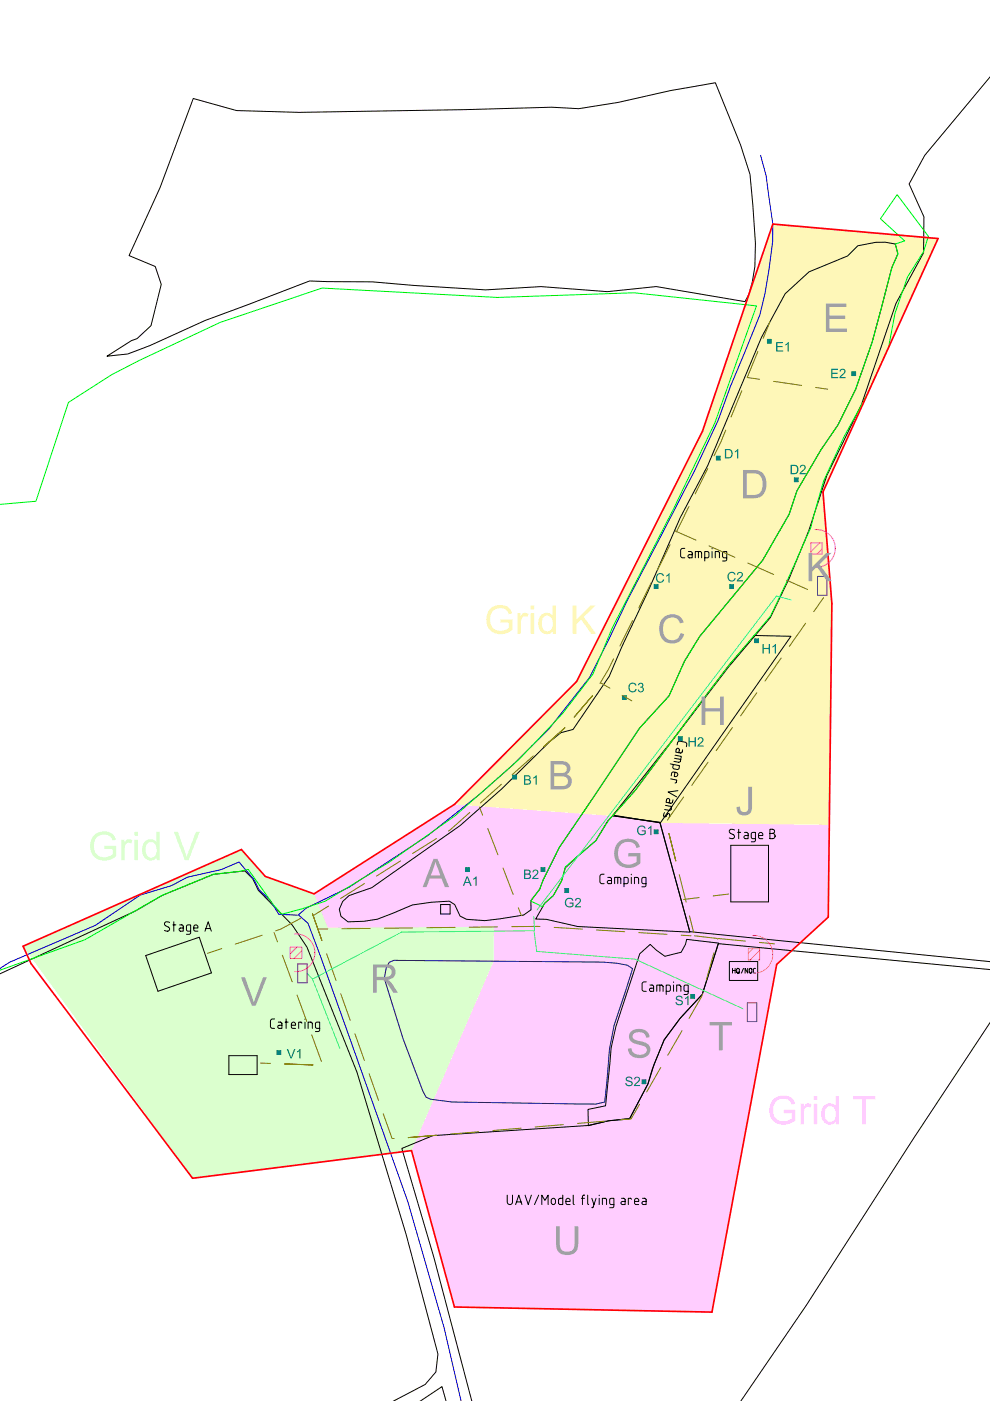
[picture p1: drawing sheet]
<svg xmlns="http://www.w3.org/2000/svg" width="210mm" height="297mm" viewBox="0 0 210 297" stroke-linecap="round" stroke-linejoin="round" font-family="sans-serif">
<path d="M66.6 189.5l29.7-18.9 33.6 2.4 10.1 1.5 35.8 .4-.2 19.6-11 10-13.7 73.7-54.6-1.1-9.1-33.1 17.4-40.2 .1-7.3-35.2 .5z" fill-rule="evenodd" fill="#ffcdff"/>
<path d="M163.8 47.5l35.1 3.1-24.4 53.7 1.9 23.7-.6 46.9-35.8-.4-10.1-1.5-33.6-2.4 25.9-26.1 26.7-53.1z" fill-rule="evenodd" fill="#fef7b8"/>
<path d="M4.9 200.6l46.2-20.5 5.1 5.7 10.4 3.7 2.9 7.2 35.2-.2-.1 7.3-17.4 40.2-46.4 5.8z" fill-rule="evenodd" fill="#dbffce"/>
<path d="M82.5 204l1-.4 44.4 .4 3 .2 2.1 .4 1.1 .8-3.9 12-1 5.1-1 11.1-1.9 .5-30.5-.5-4.5-.5-1-.5-.6-1.2-4.2-11.1-4-12.8 .4-2.3z" fill="none" stroke="#000080" stroke-width=".21"/>
<g fill="none" stroke="#000" stroke-width=".21">
<path d="M210 16.3l-13.9 16.6-3.3 6.1 3.1 7-.1 7.6-5.8 10.7-7.3 21.4-7.4 15.1-3.8 11.7-4.2 10.1-4 8.3-8.9 10.6-10.6 13.8-13.9 17.7 10 1.3 6.4 23.2 63.7 6.4M41 20.9l9.2 2.5 13.2 .4 35.3-.6 18.3-.5 5.7 .3 8.4-1.3 11-2.5 9.6-1.7 5.3 13.2 2 6.3 1.2 14.6-.2 4.9-.5 3.3-.8 2.6-.7 1.5-18.9-3.1-10.3 1-14.1-1-11.8 .7-15.2-1-8.8-.8-13.3-.1-22.1 8.4-11.7 5.3-4.7 1.7-4.4 .5 5.2-3.3 1.1-.4 3-2.8 2.2-8.7-1.3-3.8-5.5-2.3 6.5-14.5zM166.5 62.3l5-4.7 8.2-3.3 2.2-2.2 3.8-.7 2-.1 2.1 .4 .6 2.1-1.3 3-4.2 15.7-3.5 10-3.7 7.5-3.6 5.4-5.1 8.7-1.7 4.9-5.6 9.8-13.4 16.1-3.2 5.3-3.2 7.3-6.3 6.9-17 25.3-3.4 6.8-.8 2-1.8 2.4v2l-1.6 1.1-4.9 .8-3.3 .4-3.9-.3-1.4-.7-1.1-2.4-1.1-.7-3.8 .2-4.1 .6-7.4 3-2.8 .4-3.4 .1-1.5-1.1-.4-1.5 .8-1.7 1.3-1.2 4.8-1.7 18.7-13.1 8.8-7.8 10.2-10 2.4-2 2.6-.7 7.7-11.2 2.6-6.2 5.5-11.6 6.9-15.9 5.9-11 11.3-27.2zM145.2 116.3h-.7l-.2 .4 .1 1.3 .4 .3h.4M146 116.9l.6 .1 .2 .3v1h-.6a.33 .33 0 0 1-.3-.4 .33 .33 0 0 1 .3-.3h.6M147.4 118.3v-1.4h1l.3 .2 .1 1.2M148.1 116.9v1.4M149.4 118.3l.9-.2v-.8l-.2-.3-.7-.1v2M151 116.3v.1M151 116.9v1.4M151.6 118.3v-1.4l.9 .2v1.2M154.1 118.3l-.9-.2v-.8l.2-.3 .7-.1v1.7l-.2 .3h-.7"/>
<path d="M160 134.7l7.7 .2-27.7 39.6-10-1.7 4.8-5.3 19.6-26.3zM143.6 157.9l.1-.6 .5-.2 1.3 .4 .1 .1-.1 .7M144.7 158.9l-.1 .6-.3 .1-1-.1 .1-.6a.34 .34 0 0 1 .4-.3 .34 .34 0 0 1 .2 .4l-.1 .6M129.9 172.9l10 1.5 6.4 23.2-23.8-1.2-6.7-1.5-2.2-.1 1.9-3.3 1.8-1.6 1.7-3.1 .9-2.8 6.4-5.8 2.5-4.1zM140.9 172.3l-.2 .5a.28 .28 0 0 0 .1 .4 .28 .28 0 0 0 .4-.1l.4-.6a.46 .46 0 0 1 .5 .4 .46 .46 0 0 1-.3 .5M141.1 170.7l1.3 .3-.3 .8-1.2-.2M142.1 161.9l2 .4-.2 .7-.3 .1-.8-.2-.1-.3 .1-.5M142.2 165.1l1.3 .3-.1 .4-.3 .2M142.7 169.6l-.2 .6-.3 .1-1-.2 .1-.6a.34 .34 0 0 1 .4-.2 .34 .34 0 0 1 .3 .4l-.1 .5M143 160.8l1.3 .2M143.1 163.7l-.1 .9a.47 .47 0 0 0 .6-.2 .47 .47 0 0 0-.3-.6l-.5-.1-.3 .1-.2 .7M143.1 160.1l1.4 .3-.3 1.1-.3 .1-1-.2"/>
<path d="M143.7 167.6l-2.1 .3 1.9 1M154.9 179.2h8v12h-8zM155.7 176l-.2-.1a.51 .51 0 0 0-.7 0 .51 .51 0 0 0 .1 .8l.6 .3a.51 .51 0 0 1 .1 .7 .51 .51 0 0 1-.8 0h-.2M156.4 176.5h.7M156.6 175.8v2M157.8 176.5h.6l.2 .3v1h-.5a.33 .33 0 0 1-.4-.3 .33 .33 0 0 1 .4-.4h.5M160.2 177.8l-.9-.2v-.8l.1-.3h.8v1.6l-.2 .3-.7 .1M160.8 177.1h.9a.47 .47 0 0 0-.3-.6 .47 .47 0 0 0-.6 .4v.6l.2 .3h.7M163.2 175.8h.6a.44 .44 0 0 1 .4 .4 .44 .44 0 0 1-.4 .5 .56 .56 0 0 1 .5 .6 .56 .56 0 0 1-.5 .5h-.6zM163.2 176.7h.6M36 195.6l-.2-.1a.51 .51 0 0 0-.8 0 .51 .51 0 0 0 .1 .8l.6 .3a.51 .51 0 0 1 .1 .7 .51 .51 0 0 1-.7 .1l-.2-.1M36.6 196.1h.7"/>
<path d="M36.9 195.4v2M38.1 196.1h.6l.2 .3v1h-.6a.33 .33 0 0 1-.3-.3 .33 .33 0 0 1 .3-.3h.6M40.4 197.4h-.5l-.3-.1-.1-.9 .2-.3h.7v1.7l-.2 .2-.7 .1M41.1 196.8h.9a.46 .46 0 0 0-.3-.7 .46 .46 0 0 0-.6 .4v.8l.3 .1h.6M43.5 197.4l.6-2 .7 2M43.7 196.9h.9M93.4 191.8h2v2h-2zM128.1 185.3l-.7 .1-.2 .4v1.3l.4 .2h.5M128.9 186l.6 .1 .1 .2v1h-.5a.33 .33 0 0 1-.4-.3 .33 .33 0 0 1 .4-.3h.5M130.3 187.3v-1.3l1.2 .1 .1 .2v1M131 186v1.3M132.3 187.3l.8-.1 .1-.9-.2-.2-.7-.1v2"/>
<path d="M133.9 185.3v.2M133.9 186v1.3M134.5 187.3v-1.3h.6l.3 .2v1.1M137 187.3h-.6l-.3-.1v-.9l.1-.2 .8-.1v1.7l-.2 .3h-.7M0 206.5l28.9-13.4 5.5-3.3 10.9-4.4 6.6-.8 1.7 1.7 1.2 2.4 7.2 7.4 3.1 4.7 10.6 26.5 10.4 34.4 6.8 25.4-.5 3.8-2.3 2.6-6.8 3.6M30.9 202.6l11.3-3.9 2.6 7.6-11.3 3.9zM58.2 216l-.7 .1-.2 .4 .1 1.3 .4 .2h.4M59 216.7l.6 .1 .2 .2v1h-.6a.33 .33 0 0 1-.3-.3 .33 .33 0 0 1 .3-.3h.6M60.4 216.7h.7M60.7 216v2M61.8 217.4h.9a.46 .46 0 0 0-.3-.7 .46 .46 0 0 0-.6 .4l.1 .9h.8M64 216.9l-.2-.2h-.5v1.3"/>
<path d="M64.7 216v.1M64.7 216.7v1.3M65.3 218v-1.3l.9 .2v1.1M67.8 218h-.6l-.3-.1v-.9l.1-.2 .8-.1v1.7l-.2 .3h-.7M135.6 202.2l2.3-2 1.2 1.2 1.9 1.3 3.4-.8 .9-1.7 .3-1 6.8 .7-3.5 10.9-4.8 5.2-3.3 4.5-2.1 5-1.3 4.2-3.9 7.5-4.4 .4-4.4 1.1v-3.5l3.7-.8 1.2-12.2 1-4.5zM137 208.2h-.7l-.2 .4 .1 1.4 .4 .2h.4M137.8 208.8l.6 .1 .2 .3v1h-.6a.33 .33 0 0 1-.3-.4 .33 .33 0 0 1 .3-.3h.6M139.2 210.2v-1.4h1l.3 .2 .1 1.2M139.9 208.8v1.4M141.2 210.2h.6l.3-.2v-.8l-.1-.3-.8-.1v2M142.8 208.2v.1M142.8 208.8v1.4"/>
<path d="M143.5 210.2v-1.4l.8 .2 .1 1.2M145.9 210.2l-.8-.2-.1-.8 .2-.3 .7-.1v1.7l-.2 .3h-.7M154.6 203.9h6v4h-6zM155.3 205.3v1M155.3 205.8h.6M155.9 205.3v1M156.3 205.4l.2-.1 .2 .2v.6l-.2 .2-.3-.2zM156.5 206.1l.4 .2M157.6 205.3l-.4 1M158.5 205.3v1l-.5-1v1M158.9 205.4l.3-.1 .2 .2v.6l-.2 .2-.3-.2zM160.2 205.3l-.4 .1-.1 .1 .1 .7 .4 .1"/>
<path d="M210 205.6l-57.7-5.5-3.4 10.7-4.6 5-3.5 4.6-2.5 6.2-.9 3.2-3.9 7.3-4.6 .6-4.3 .9-32.8 2.2-6.6 2.7 6.8 23.1 8 30.5M210 216.7l-16.3 24.7-22.8 35.4-13.9 20.3M48.5 223.8h6v4h-6zM107.5 253.4v1.4a.56 .56 0 0 0 .6 .6 .56 .56 0 0 0 .6-.6v-1.4M109.3 255.4l.7-2 .7 2M109.5 254.8h1M111.3 253.4l.7 2 .7-2M114.2 253.4l-.9 2M114.9 255.4v-2l.6 1.1 .7-1.1v2M117.1 254.1a.45 .45 0 0 1 .7 .4v.4a.44 .44 0 0 1-.5 .5 .44 .44 0 0 1-.4-.5v-.4zM119.3 253.4v2l-.7-.1-.2-.2 .1-.9 .8-.1M120 254.7h.9a.46 .46 0 0 0-.3-.6 .46 .46 0 0 0-.6 .4l.2 .8 .7 .1"/>
<path d="M121.5 253.4v1.8l.3 .2M123.3 254.1h.6M123.9 253.4h-.2l-.2 .3v1.7M124.6 253.4v1.8l.2 .2M125.5 254.1l.4 1.3M126.4 254.1l-.6 1.8-.3 .2M127 253.4v.1M127 254.1v1.3M127.7 255.4v-1.3l.9 .1v1.2M130.2 255.4l-.9-.2v-.8l.1-.3h.8v1.6l-.2 .3-.7 .1M131.8 254.1h.6l.1 .3v1h-.5a.33 .33 0 0 1-.3-.3 .33 .33 0 0 1 .3-.4h.5M133.9 254.3l-.2-.2h-.5v1.3"/>
<path d="M134.5 254.7h.9a.46 .46 0 0 0-.3-.6 .46 .46 0 0 0-.6 .4l.1 .7 .8 .2M136.2 254.1h.6l.2 .3v1h-.6a.33 .33 0 0 1-.3-.3 .33 .33 0 0 1 .3-.4h.6M89 297.1l4.7-3.1 .9 3.1"/>
</g>
<path d="M161.3 32.9l1.1 4.3 1.5 10.3-.1 3.8-.7 5.7-.9 5.2-1.1 4.5-6.2 15.2-2.6 7.1-5 10.8-14.3 27.6-4 8.2-4 8-8.6 10.9-7.7 7.7-7.1 6.3-10.9 8.7-16.7 10.9-9.1 4.4-1.6 1.4M63.1 194l-4-.2-1.8-2.8-2.4-2.4-1.1-2.2-3.1-3.6-3.8 1.6-7.2 1.6-3.5 1.8-6.5 2-9.5 6.4-18.2 7.8-2 1.3M63.3 194l2 1.7 2.6 7 18.6 52.1 7.7 26.7 3.6 15.6" fill="none" stroke="#00f" stroke-width=".21"/>
<path d="M190.2 41.3l6.6 8.8-1 3.2-3.4 5.4-2.7 7.8-1.3 7.2-4.6 10-4.8 8.9-4.4 9.4-2.7 9.8-5.3 11.9-3.2 6.9-8.6 10.1-20.4 27.2-5.3 6-2.8 4.3-6.4 5.6-.8 3-1.8 3.1-1.8 1.6-.5 .7-2.5-1.2 1.9-2.5 .7-1.7 3.5-7.2 17-25.2 6.3-6.9 3.2-7.3 3.3-5.3 13.3-16.1 5.6-9.7 1.7-5.1 5-8.5 3.7-5.5 3.6-7.4 3.6-9.9 4.2-16 1.3-2.9-.6-2.1 2-.6-5.1-4.7zM-.1 106.9l7.7-.6 6.9-21 9.2-5.9 5.8-3 17.2-8.1 21.6-7.2 37.2 2 28.9-1 26 2.7-8.8 24.9-8.9 18.3-12.8 25-4.2 9.9-6.5 8.4-9.2 9.7-13.5 12-14 9.8-13.6 8.3-4.8 1.6-4.4 1.1-1.7-1.9-5.4-7.6-1.9 .5-5.5 .5-10.9 4.5-16.3 9.4-18.1 6.5" fill="none" stroke="#0f0" stroke-width=".21"/>
<path d="M198.9 50.6l-35-3.1-15 43.9-26.6 53.1-26 26-29.7 19-10.3-3.7-5.1-5.7-46.3 20.5 1.7 3.7 34.2 45.5 46.4-5.9 9.1 33.2 54.6 1.1 13.8-73.7 10.9-10.1 .8-66.4" fill="none" stroke="#f00" stroke-width=".35"/>
<g fill="none" stroke="#808000" stroke-width=".21">
<path d="M160.7 74.5l-2.3 5.6M163.3 68.2l-1.5 3.5M150.1 99.3l-2.7 5.4M153.9 91.2l-1 2.5-1.5 2.9M157.3 82.8l-2.3 5.6M142.1 115.5l-2.7 5.3M146.1 107.4l-2.7 5.4M130.1 139.7l-1.2 2.3-1.7 2.9M134.1 131.6l-2.7 5.4M138.1 123.5l-2.7 5.4M119.8 154.3l-4.5 4M125.6 147.5l-3.9 4.5"/>
<path d="M92.5 177.8l-5 3.2M99.6 172.2l-4.5 4M101.7 171.1l.6 1.7M103.4 175.6l2.2 5.6M106.3 166.3l-4.5 3.9M113.1 160.3l-4.5 4M55.6 198.3l-5.7 1.9M58.1 197.7l.7 2M63.8 194.7l-4.2 2.3-1.2 .3M66.2 193.7l2 5.7M69.5 196.9l-2.1 .1M69.7 192.1l-3.3 2"/>
<path d="M77.3 187.3l-5.1 3.2M78.5 196.8l-6 .1M84.9 182.5l-5.1 3.2M87.5 196.7l-6 .1M96.5 196.6l-6 .1M105.5 196.5l-6 .1M106.7 184l2.1 5.6M109.9 192.4l.7 1.8M114.5 196.4l-6 .1M117.5 196.6l6 .4M126.5 197.2l6 .3M135.4 197.7l6 .4"/>
<path d="M144.4 198.3l2.1 .1M147.2 198.4l4.9 .6M148.2 190.3l-3.3 .4M152.2 199.1v-.1l5.8 .5M154.5 189.5l-3.3 .4M161 199.8l3.2 .3M47 201.1l-3 1M59.9 202.5l2 5.6M63 211l2 5.6M66.1 219.4l2.1 5.6M69.2 202.2l2 5.7M72.2 210.7l2.1 5.6"/>
<path d="M75.3 219.2l2 5.6M144.6 218.5l-3 5.2M148.9 210.7l-.1 .5-2.7 4.7M151.4 202l-1.6 5.8M55.2 225.4l2.1 .1M60.3 225.6l6 .2M78.3 227.7l2 5.6M81.3 236.1l1.8 5.3h.5M101.5 239.9l-6 .5M110.5 239.2l-6 .5M119.4 238.4l-5.9 .5M128.4 237.7l-6 .5"/>
<path d="M135.6 234.1l-1.8 3.1-2.4 .2M140.1 226.3l-3 5.2M92.5 240.7l-5.9 .5"/>
</g>
<path d="M136.1 229h.8v.8h-.8z" fill-rule="evenodd" fill="#008080"/>
<path d="M136.1 229h.8v.8h-.8z" fill="none" stroke="#008080" stroke-width=".21"/>
<path d="M146.4 210.9h.8v.8h-.8z" fill-rule="evenodd" fill="#008080"/>
<path d="M146.5 210.8h.8v.8h-.8z" fill="none" stroke="#008080" stroke-width=".21"/>
<path d="M98.7 184h.8v.8h-.8z" fill-rule="evenodd" fill="#008080"/>
<path d="M98.7 184h.8v.8h-.8z" fill="none" stroke="#008080" stroke-width=".21"/>
<path d="M131.9 147.5h.8v.8h-.8z" fill-rule="evenodd" fill="#008080"/>
<path d="M132 147.5h.8v.8h-.8z" fill="none" stroke="#008080" stroke-width=".21"/>
<path d="M138.7 124h.8v.8h-.8z" fill-rule="evenodd" fill="#008080"/>
<path d="M138.7 124h.8v.8h-.8z" fill="none" stroke="#008080" stroke-width=".21"/>
<path d="M180.6 78.8h.8v.8h-.8z" fill-rule="evenodd" fill="#008080"/>
<path d="M180.6 78.8h.8v.8h-.8z" fill="none" stroke="#008080" stroke-width=".21"/>
<path d="M168.4 101.3h.8v.8h-.8z" fill-rule="evenodd" fill="#008080"/>
<path d="M168.4 101.3h.8v.8h-.8z" fill="none" stroke="#008080" stroke-width=".21"/>
<path d="M108.7 164.4h.8v.8h-.8z" fill-rule="evenodd" fill="#008080"/>
<path d="M108.7 164.4h.8v.8h-.8z" fill="none" stroke="#008080" stroke-width=".21"/>
<path d="M114.7 184h.8v.8h-.8z" fill-rule="evenodd" fill="#008080"/>
<path d="M114.7 184h.8v.8h-.8z" fill="none" stroke="#008080" stroke-width=".21"/>
<path d="M154.7 124h.8v.8h-.8z" fill-rule="evenodd" fill="#008080"/>
<path d="M154.7 124h.8v.8h-.8z" fill="none" stroke="#008080" stroke-width=".21"/>
<path d="M160 135.5h.8v.8h-.8z" fill-rule="evenodd" fill="#008080"/>
<path d="M160 135.4h.8v.8h-.8z" fill="none" stroke="#008080" stroke-width=".21"/>
<path d="M58.7 222.8h.8v.8h-.8z" fill-rule="evenodd" fill="#008080"/>
<path d="M58.7 222.8h.8v.8h-.8z" fill="none" stroke="#008080" stroke-width=".21"/>
<path d="M62.5 198l1.6 .2 1.3 .8 1 1.2 .4 1.6-.3 1.6-1 1.5-1.3 .8-1.7 .3M159.6 198.3l1.6 .3 1.4 .8 .9 1.2 .4 1.6-.3 1.6-.9 1.4-1.5 .9-1.6 .2M61.6 200.8h2.4v2.4h-2.4zM63 200.8l-1.4 1.4M64 201.6l-1.6 1.6M158.7 201.1h2.4v2.4h-2.4zM159.6 201.1l-.9 1M161.1 203.3l-.3 .2M161.1 201.5l-2.1 2" fill="none" stroke="#f0f" stroke-width=".21"/>
<path d="M151.9 96.7h.8v.8h-.8z" fill-rule="evenodd" fill="#008080"/>
<path d="M151.9 96.7h.8v.8h-.8z" fill="none" stroke="#008080" stroke-width=".21"/>
<path d="M143.8 156.2h.8v.8h-.8z" fill-rule="evenodd" fill="#008080"/>
<path d="M143.8 156.2h.8v.8h-.8z" fill="none" stroke="#008080" stroke-width=".21"/>
<path d="M138.7 176h.8v.8h-.8z" fill-rule="evenodd" fill="#008080"/>
<path d="M138.7 176h.8v.8h-.8z" fill="none" stroke="#008080" stroke-width=".21"/>
<path d="M167.8 127.2l-3.2-.8-50.8 66.5M113.2 194.3l.1 3-28.2 .3-18.8 10M113.2 197.5l.6 4.2 20.9 1.7 22.8 10.5M65.1 206.4l1.2 1.2M66.3 207.6l5.8 14.7" fill="none" stroke="#0ff" stroke-width=".21"/>
<path d="M198.9 50.6l-24.4 53.7 1.9 23.7" fill="none" stroke="#f00" stroke-width=".35"/>
<g fill="none" stroke="#808000" stroke-width=".21">
<path d="M143.1 112.5l4.5 2M150.3 115.7l5.5 2.5M158.6 119.4l5.4 2.4M165.6 139.5l-3.4 4.9M166.8 123l4.4 2M170.8 132.1l-3.4 4.9M174.6 126.7l-2.1 3M155.3 154.2l-3.5 4.9M160.5 146.9l-3.5 4.9M141.8 176.7l1.5 5.8M144.9 169l-3.4 4.9M150.1 161.6l-3.4 4.9"/>
<path d="M144 185.4l1.5 5.9M146.2 194.2l.9 3.5"/>
</g>
<path d="M171.9 115.1h2.4v2.4h-2.4zM172 115.1l-.1 .1M172.8 112.3l1.4 .1 1.5 .8 1 1.3 .4 1.5-.3 1.7-.9 1.4-1.4 .9-1.7 .3M173.8 115.1l-1.9 1.9M174.3 116.4l-1.1 1.1" fill="none" stroke="#f0f" stroke-width=".21"/>
<path d="M173.3 122.2h2v4h-2zM63.1 204.4h2v4h-2zM158.4 212.6h2v4h-2z" fill="none" stroke="#800080" stroke-width=".21"/>
<path d="M119.7 188.4h.8v.8h-.8z" fill-rule="evenodd" fill="#008080"/>
<path d="M119.8 188.4h.8v.8h-.8z" fill="none" stroke="#008080" stroke-width=".21"/>
<path d="M162.7 72h.8v.8h-.8z" fill-rule="evenodd" fill="#008080"/>
<path d="M162.7 72h.8v.8h-.8z" fill="none" stroke="#008080" stroke-width=".21"/>
<g fill="#a0a0a4">
<path d="M133.8 218.7a2.5 2.5 0 0 1 3.8 .7l.1 .5-.7 .1a1.56 1.56 0 0 0-1.3-1.2 1.56 1.56 0 0 0-1.5 .7l-.1 .4 .3 .4 .7 .3a3.2 3.2 0 0 1 2.7 1.4 1.97 1.97 0 0 1-2.5 2.3 2.08 2.08 0 0 1-2.2-2h.8a1.78 1.78 0 0 0 1.4 1.3 1.78 1.78 0 0 0 1.8-.8 1.2 1.2 0 0 0-1.4-1.2 2.31 2.31 0 0 1-2.3-1.8l.1-.6z"/>
<path d="M117.9 260h.8v3.5a1.6 1.6 0 0 0 1.6 1.9 1.6 1.6 0 0 0 1.5-1.9v-3.5h.8v3.5a2.39 2.39 0 0 1-1.8 2.6 2.39 2.39 0 0 1-2.8-1.4z"/>
<path d="M150.4 216.7h4.8v.7h-2v5.3h-.8v-5.3h-2z"/>
<path d="M51.1 207.2h.8l1.9 5.4 2-5.4h.8l-2.4 6h-.8z"/>
<path d="M131 178.7a2.74 2.74 0 0 1 4.7 .9l-.7 .2a1.99 1.99 0 0 0-2-1.3 1.99 1.99 0 0 0-1.8 1.5 2.33 2.33 0 0 0 2 3.3l1-.2 .8-.4v-1.1h-1.8v-.7h2.6v2.2a3.4 3.4 0 0 1-5.2-.5 3.6 3.6 0 0 1 .4-3.9z"/>
<path d="M148.8 147.7h.7v2.5h3.2v-2.5h.8v6h-.8v-2.8h-3.2v2.8h-.7z"/>
<path d="M140.6 131a2.63 2.63 0 0 1 4.4 1l-.8 .2a1.85 1.85 0 0 0-2.2-1.2 1.85 1.85 0 0 0-1.4 2 2.16 2.16 0 0 0 1.9 2.8 1.72 1.72 0 0 0 1.8-1.6l.8 .2a2.72 2.72 0 0 1-3.2 2 2.72 2.72 0 0 1-2.1-3.1l.2-1.3z"/>
<path d="M175.1 64.4h4.3v.7h-3.5v1.8h3.3v.7h-3.3v2.1h3.7v.7h-4.5z"/>
<path d="M158.7 166.8h.8v4.1a1.67 1.67 0 0 1-1.6 2 1.67 1.67 0 0 1-1.7-1.8l.7-.1a.94 .94 0 0 0 .9 1.2 .94 .94 0 0 0 .9-1.3z"/>
<path d="M171.4 117.2h.8v3l3-3h1.1l-2.5 2.5 2.6 3.5h-1.1l-2.1-3-1 .9v2.1h-.8z"/>
<path d="M91.9 182.1h.9l2.4 6h-.9l-.7-1.8h-2.5l-.6 1.8h-.9zM92.3 182.7l-1 2.9h2.1z"/>
<path d="M116.7 161.4h2.3a1.52 1.52 0 0 1 1.8 .9 1.52 1.52 0 0 1-.7 1.9 1.64 1.64 0 0 1 1.1 1.9 1.64 1.64 0 0 1-1.8 1.3h-2.7zM117.5 162.1v1.8h1.3a.97 .97 0 0 0 1.2-.4 .97 .97 0 0 0-.2-1.3zM117.5 164.6v2.1h1.5a1.06 1.06 0 0 0 1.4-.9 1.06 1.06 0 0 0-1.2-1.2z"/>
<path d="M157.5 99.6h2.1a2.65 2.65 0 0 1 2.9 3.3 2.53 2.53 0 0 1-2.8 2.7h-2.2zM158.3 100.4v4.5h1.3a1.87 1.87 0 0 0 2.1-2.3 1.85 1.85 0 0 0-2.1-2.2z"/>
<path d="M79.1 204.5h2.6a1.67 1.67 0 0 1 2.2 1.3 1.67 1.67 0 0 1-1.7 1.9l.8 .7 1.4 2.1h-1l-1.1-1.8a1.56 1.56 0 0 0-1.5-.9h-.9v2.7h-.8zM79.9 205.1v2h1.7a1.05 1.05 0 0 0 1.3-.5 1.05 1.05 0 0 0-.3-1.3l-.5-.2z"/>
</g>
<path d="M158.5 80l2.6 .4M164 80.8l6 .9M172.9 82.1l2.6 .4M127.3 144.7l2 1.2M131.9 147.4l2 1.2" fill="none" stroke="#808000" stroke-width=".21"/>
<g fill="#008080">
<path d="M164.6 72.5h1.4v.3h-1.2v.6h1.1v.2h-1.1v.7h1.3v.2h-1.5zM166.5 73l.7-.5v2h-.2v-1.5l-.5 .2z"/>
<path d="M176.2 78.2h1.5v.2h-1.2v.6h1.1v.3h-1.1v.6h1.2v.3h-1.5zM178.2 78.3a.65 .65 0 0 1 1 .2 .65 .65 0 0 1-.4 .9l-.5 .5h1v.3h-1.3l.1-.5a1.21 1.21 0 0 0 .8-1.2l-.4-.1-.2 .4h-.3z"/>
<path d="M153.7 95.2h.7a1 1 0 0 1 .9 1 1 1 0 0 1-.9 1h-.7zM154 95.4v1.6h.4a.77 .77 0 0 0 .7-.8 .77 .77 0 0 0-.7-.8zM155.8 95.7l.7-.5v2h-.2v-1.6l-.5 .3z"/>
<path d="M167.6 98.5h.7a1 1 0 0 1 1 1 1 1 0 0 1-.9 1h-.8zM167.9 98.8v1.5h.4a.77 .77 0 0 0 .7-.8 .77 .77 0 0 0-.7-.7zM169.8 98.7a.65 .65 0 0 1 1 .1 .65 .65 0 0 1-.4 1l-.5 .5h.9v.2h-1.3l.2-.4a1.21 1.21 0 0 0 .8-1.3h-.5l-.2 .3h-.2z"/>
<path d="M154.6 121.4a.87 .87 0 0 1 1.4 .4l-.3 .1a.68 .68 0 0 0-.9-.3 .68 .68 0 0 0-.3 1 .61 .61 0 0 0 .6 .5 .61 .61 0 0 0 .6-.5h.3a.96 .96 0 0 1-1.4 .6 .96 .96 0 0 1-.2-1.5zM156.4 121.4a.65 .65 0 0 1 1.1 .1 .65 .65 0 0 1-.4 1l-.6 .5h1v.3h-1.3l.2-.5a1.21 1.21 0 0 0 .8-1.2l-.5-.1-.2 .4-.3-.1z"/>
<path d="M139.4 121.7a.87 .87 0 0 1 1.4 .4h-.3a.68 .68 0 0 0-.9-.2 .68 .68 0 0 0-.2 .9 .61 .61 0 0 0 .6 .5 .61 .61 0 0 0 .6-.5l.2 .1a.96 .96 0 0 1-1.3 .5 .96 .96 0 0 1-.3-1.4zM141.2 122l.8-.5v2h-.3v-1.5l-.5 .3z"/>
<path d="M161.7 136.6h.2v.8h1.1v-.8h.2v2h-.2v-1h-1.1v1h-.2zM163.8 137.1l.7-.6v2.1h-.2v-1.6l-.5 .3z"/>
<path d="M146 156.3h.2v.8h1.1v-.8h.2v2h-.2v-.9h-1.1v.9h-.2zM148.1 156.4a.65 .65 0 0 1 1 .2 .65 .65 0 0 1-.4 .9l-.5 .6h1v.2h-1.3l.1-.4a1.21 1.21 0 0 0 .8-1.3l-.4-.1-.2 .4h-.3z"/>
<path d="M133.5 144.9a.87 .87 0 0 1 1.5 .4l-.3 .1a.68 .68 0 0 0-1-.3 .68 .68 0 0 0-.2 1 .61 .61 0 0 0 .6 .5 .61 .61 0 0 0 .6-.5h.3a.96 .96 0 0 1-1.4 .6 .96 .96 0 0 1-.3-1.5zM135.4 144.9a.54 .54 0 0 1 .9 0 .54 .54 0 0 1-.1 .8 .62 .62 0 0 1 0 1 .62 .62 0 0 1-1-.5h.3a.4 .4 0 0 0 .4 .4 .4 .4 0 0 0 .4-.5 .4 .4 0 0 0-.6-.3v-.2a.35 .35 0 0 0 .5-.3 .35 .35 0 0 0-.4-.4 .35 .35 0 0 0-.3 .4h-.3z"/>
<path d="M111.1 164.4h.8a.51 .51 0 0 1 .6 .3 .51 .51 0 0 1-.3 .6 .56 .56 0 0 1 .4 .7 .56 .56 0 0 1-.7 .4h-.8zM111.4 164.6v.6h.4a.33 .33 0 0 0 .5-.3 .33 .33 0 0 0-.5-.3zM111.4 165.4v.7h.6a.36 .36 0 0 0 .3-.4 .36 .36 0 0 0-.5-.3zM113.1 164.9l.7-.5v2h-.2v-1.6l-.5 .3z"/>
<path d="M111.1 184.4h.8a.51 .51 0 0 1 .6 .3 .51 .51 0 0 1-.3 .6 .56 .56 0 0 1 .4 .7 .56 .56 0 0 1-.7 .4h-.8zM111.4 184.6v.6h.4a.33 .33 0 0 0 .5-.3 .33 .33 0 0 0-.5-.3zM111.4 185.4v.7h.6a.36 .36 0 0 0 .3-.4 .36 .36 0 0 0-.5-.3zM113.1 184.5a.65 .65 0 0 1 1 .2 .65 .65 0 0 1-.4 .9l-.5 .5h1v.3h-1.4l.2-.5a1.21 1.21 0 0 0 .8-1.2l-.4-.1-.3 .4-.2-.1z"/>
<path d="M98.9 185.8h.3l.8 2h-.3l-.2-.6h-.9l-.2 .6h-.3zM99 186l-.3 1h.7zM100.3 186.3l.8-.5v2h-.3v-1.6l-.5 .3z"/>
<path d="M120.1 190.6a.92 .92 0 0 1 1.5 .3l-.3 .1a.74 .74 0 0 0-1-.3 .74 .74 0 0 0-.2 1.1 .82 .82 0 0 0 1.2 .2v-.4h-.5v-.2h.8v.7a1.08 1.08 0 0 1-1.6 0 1.08 1.08 0 0 1 .1-1.5zM122.1 190.5a.65 .65 0 0 1 1 .2 .65 .65 0 0 1-.3 .9l-.6 .5h1v.3h-1.3l.2-.5a1.21 1.21 0 0 0 .7-1.2l-.4-.1-.2 .4-.3-.1z"/>
<path d="M135.4 175.2a.92 .92 0 0 1 1.5 .4l-.2 .1a.74 .74 0 0 0-1.1-.3 .74 .74 0 0 0-.2 1.1 .82 .82 0 0 0 1.3 .2v-.4h-.6v-.3h.8v.8a1.08 1.08 0 0 1-1.6 0 1.08 1.08 0 0 1 .1-1.6zM137.4 175.6l.7-.5v2h-.2v-1.6l-.5 .3z"/>
<path d="M143.5 211.2a.79 .79 0 0 1 1.2 .5h-.2a.44 .44 0 0 0-.5-.4 .44 .44 0 0 0-.4 .5l.2 .1a.89 .89 0 0 1 1 .8 .84 .84 0 0 1-.9 .4 .84 .84 0 0 1-.7-.6h.3a.52 .52 0 0 0 .5 .5 .52 .52 0 0 0 .5-.6l-.2-.1a.85 .85 0 0 1-1-.8zM145.3 211.6l.7-.5v2h-.3v-1.5l-.4 .3z"/>
<path d="M132.8 228.4a.79 .79 0 0 1 1.3 .4l-.3 .1a.44 .44 0 0 0-.4-.5 .44 .44 0 0 0-.4 .6h.1a.89 .89 0 0 1 1 .9 .84 .84 0 0 1-.8 .4 .84 .84 0 0 1-.7-.7h.2a.52 .52 0 0 0 .6 .5 .52 .52 0 0 0 .5-.5l-.2-.1a.85 .85 0 0 1-1-.9zM134.6 228.4a.65 .65 0 0 1 1 .2 .65 .65 0 0 1-.3 .9l-.6 .5h1v.3h-1.3l.2-.5a1.21 1.21 0 0 0 .8-1.2l-.5-.1-.2 .4-.3-.1z"/>
<path d="M60.8 222.4h.3l.6 1.8 .7-1.8h.2l-.7 2h-.3zM63 222.9l.7-.5v2h-.2v-1.6l-.5 .3z"/>
</g>
<path d="M103.9 129.1a2.74 2.74 0 0 1 4.7 .9l-.8 .2a1.99 1.99 0 0 0-1.9-1.3 1.99 1.99 0 0 0-1.9 1.5 2.33 2.33 0 0 0 2.1 3.4l1-.2 .8-.5v-1.1h-1.8v-.7h2.5v2.2a3.4 3.4 0 0 1-5.1-.5 3.6 3.6 0 0 1 .4-3.9zM109.7 130h.7v.7a1.06 1.06 0 0 1 1.7-.5l-.3 .6a.88 .88 0 0 0-1 0 .88 .88 0 0 0-.3 1v2.6h-.8zM112.5 128.4h.8v.8h-.8zM112.5 130h.8v4.4h-.8zM114.8 130.4a1.63 1.63 0 0 1 2.3 .1v-2.1h.8v6h-.7v-.6a1.81 1.81 0 0 1-2.2 .4 1.81 1.81 0 0 1-.9-2l.2-1.2zM115.2 130.9a2.06 2.06 0 0 0 .5 2.9 1.27 1.27 0 0 0 1.5-1.5 1.27 1.27 0 0 0-.4-1.4 1.27 1.27 0 0 0-1.4-.2zM121.4 128.4h.8v2.9l3-2.9h1.1l-2.5 2.4 2.6 3.6h-1.1l-2.1-3.1-1 1v2.1h-.8z" fill="#fef7b8"/>
<path d="M163.9 233.1a2.74 2.74 0 0 1 4.7 .9l-.8 .2a1.99 1.99 0 0 0-1.9-1.3 1.99 1.99 0 0 0-1.9 1.5 2.33 2.33 0 0 0 2.1 3.4l1-.2 .8-.5v-1.1h-1.8v-.7h2.5v2.2a3.4 3.4 0 0 1-5.1-.5 3.6 3.6 0 0 1 .4-3.9zM169.7 234h.7v.7a1.06 1.06 0 0 1 1.7-.5l-.3 .6a.88 .88 0 0 0-1 0 .88 .88 0 0 0-.3 1v2.6h-.8zM172.5 232.4h.8v.8h-.8zM172.5 234h.8v4.4h-.8zM174.8 234.4a1.63 1.63 0 0 1 2.3 .1v-2.1h.8v6h-.7v-.6a1.81 1.81 0 0 1-2.2 .4 1.81 1.81 0 0 1-.9-2l.2-1.2zM175.2 234.9a2.06 2.06 0 0 0 .5 2.9 1.27 1.27 0 0 0 1.5-1.5 1.27 1.27 0 0 0-.4-1.4 1.27 1.27 0 0 0-1.4-.2zM180.9 232.4h4.7v.7h-2v5.3h-.8v-5.3h-1.9z" fill="#ffcdff"/>
<path d="M19.9 177.1a2.74 2.74 0 0 1 4.7 .9l-.8 .2a1.99 1.99 0 0 0-1.9-1.3 1.99 1.99 0 0 0-1.9 1.5 2.33 2.33 0 0 0 2.1 3.4l1-.2 .8-.5v-1.1h-1.8v-.7h2.5v2.2a3.4 3.4 0 0 1-5.1-.5 3.6 3.6 0 0 1 .4-3.9zM25.7 178h.7v.7a1.06 1.06 0 0 1 1.7-.5l-.3 .6a.88 .88 0 0 0-1 0 .88 .88 0 0 0-.3 1v2.6h-.8zM28.5 176.4h.8v.8h-.8zM28.5 178h.8v4.4h-.8zM30.8 178.4a1.63 1.63 0 0 1 2.3 .1v-2.1h.8v6h-.7v-.6a1.81 1.81 0 0 1-2.2 .4 1.81 1.81 0 0 1-.9-2l.2-1.2zM31.2 178.9a2.06 2.06 0 0 0 .5 2.9 1.27 1.27 0 0 0 1.5-1.5 1.27 1.27 0 0 0-.4-1.4 1.27 1.27 0 0 0-1.4-.2zM36.9 176.4h.8l1.9 5.3 1.9-5.3h.8l-2.3 6h-.8z" fill="#dbffce"/>
</svg>
